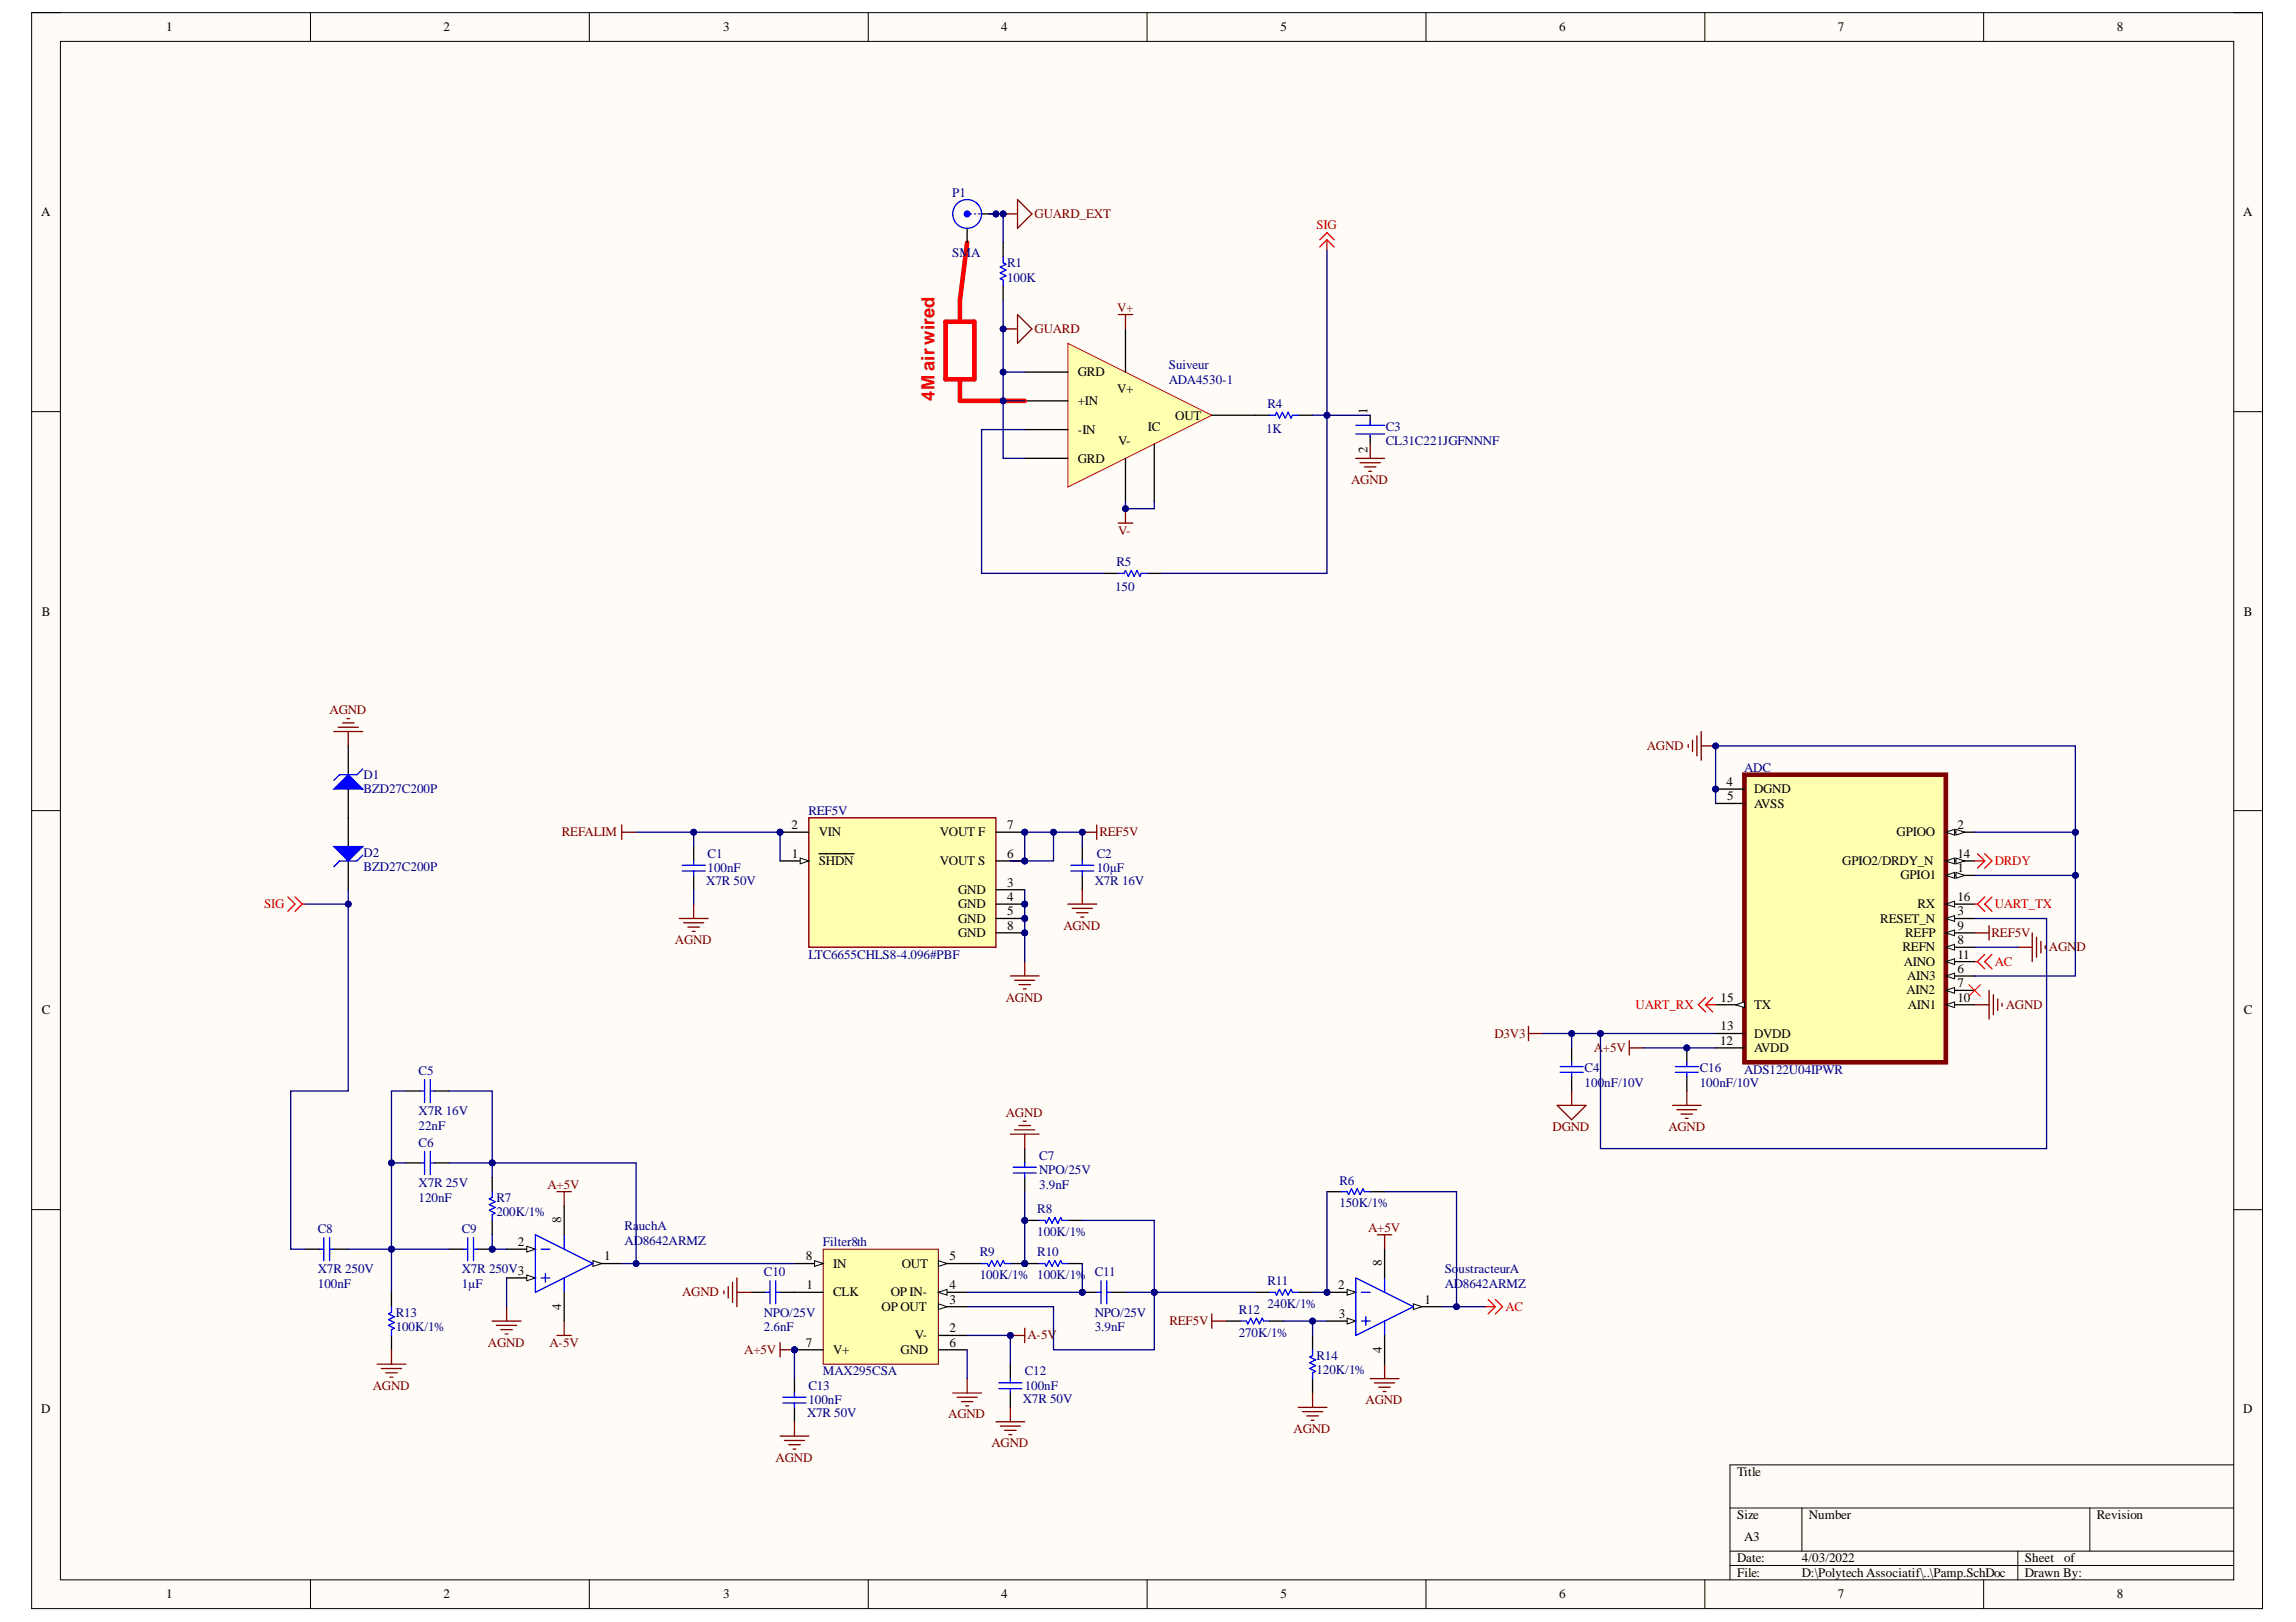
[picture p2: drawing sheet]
<svg xmlns="http://www.w3.org/2000/svg" width="297mm" height="210mm" viewBox="0 0 297 210" stroke-linecap="round" stroke-linejoin="round" font-family="sans-serif">
<defs><g id="words">
<text font-size="2.4" fill="#f00" x="120.9" y="51.8" transform="rotate(-90 120.9 51.8)">4M air wired</text>
<g font-size="1.7">
<text x="21.5" y="4.1">1</text>
<text x="57.4" y="4.1">2</text>
<text x="93.6" y="4.1">3</text>
<text x="129.5" y="4.1">4</text>
<text x="165.7" y="4.1">5</text>
<text x="201.7" y="4.1">6</text>
<text x="237.8" y="4.1">7</text>
<text x="273.9" y="4.1">8</text>
<text x="5.3" y="28">A</text>
<text x="290.2" y="28">A</text>
<text x="139.4" y="48.7">GRD</text>
<text x="139.4" y="52.4">+IN</text>
<text x="144.5" y="50.9">V+</text>
<text x="176.9" y="53.5" transform="rotate(-90 176.9 53.5)">1</text>
<text x="139.4" y="56.1">-IN</text>
<text x="139.4" y="59.9">GRD</text>
<text x="144.7" y="57.6">V-</text>
<text x="148.5" y="55.7">IC</text>
<text x="152" y="54.3">OUT</text>
<text x="176.9" y="58.6" transform="rotate(-90 176.9 58.6)">2</text>
<text x="5.4" y="79.7">B</text>
<text x="290.3" y="79.7">B</text>
<text x="223.4" y="101.7">4</text>
<text x="102.4" y="107.3">2</text>
<text x="130.3" y="107.3">7</text>
<text x="223.5" y="103.6">5</text>
<text x="226.9" y="104.5">AVSS</text>
<text x="226.9" y="102.7">DGND</text>
<text x="253.2" y="107.3">2</text>
<text x="102.5" y="111">1</text>
<text x="105.9" y="108.2">VIN</text>
<text x="105.9" y="112">SHDN</text>
<text x="121.6" y="108.2">VOUT F</text>
<text x="121.6" y="112">VOUT S</text>
<text x="130.3" y="111">6</text>
<text x="238.3" y="112">GPIO2/DRDY_N</text>
<text x="245.4" y="108.2">GPIOO</text>
<text x="245.9" y="113.8">GPIO1</text>
<text x="253.2" y="112.9">1</text>
<text x="253.2" y="111">14</text>
<text x="124" y="115.7">GND</text>
<text x="124" y="117.5">GND</text>
<text x="124" y="119.4">GND</text>
<text x="130.3" y="114.7">3</text>
<text x="130.3" y="116.6">4</text>
<text x="130.3" y="118.5">5</text>
<text x="243.3" y="119.4">RESET_N</text>
<text x="248.1" y="117.5">RX</text>
<text x="253.2" y="118.5">3</text>
<text x="253.2" y="116.6">16</text>
<text x="124" y="121.3">GND</text>
<text x="130.3" y="120.3">8</text>
<text x="246.1" y="123.1">REFN</text>
<text x="246.3" y="125">AINO</text>
<text x="246.5" y="121.3">REFP</text>
<text x="253.2" y="125.9">6</text>
<text x="253.2" y="124">11</text>
<text x="253.2" y="122.2">8</text>
<text x="253.2" y="120.3">9</text>
<text x="5.4" y="131.2">C</text>
<text x="222.6" y="129.6">15</text>
<text x="226.9" y="130.6">TX</text>
<text x="246.6" y="128.7">AIN2</text>
<text x="246.7" y="126.8">AIN3</text>
<text x="246.8" y="130.6">AIN1</text>
<text x="253.2" y="129.6">10</text>
<text x="253.2" y="127.8">7</text>
<text x="290.3" y="131.2">C</text>
<text x="222.5" y="135.2">12</text>
<text x="222.6" y="133.3">13</text>
<text x="226.9" y="136.1">AVDD</text>
<text x="226.9" y="134.3">DVDD</text>
<text x="67" y="161.2">2</text>
<text x="72.6" y="158.3" transform="rotate(-90 72.6 158.3)">8</text>
<text x="78.2" y="163.1">1</text>
<text x="104.2" y="163.1">8</text>
<text x="104.3" y="166.8">1</text>
<text x="107.8" y="167.8">CLK</text>
<text x="107.8" y="164">IN</text>
<text x="115.2" y="167.8">OP IN-</text>
<text x="116.7" y="164">OUT</text>
<text x="122.9" y="166.8">4</text>
<text x="122.9" y="163.1">5</text>
<text x="173.1" y="166.8">2</text>
<text x="178.8" y="163.9" transform="rotate(-90 178.8 163.9)">8</text>
<text x="72.6" y="169.5" transform="rotate(-90 72.6 169.5)">4</text>
<text x="114.1" y="169.6">OP OUT</text>
<text x="118.4" y="173.3">V-</text>
<text x="122.9" y="172.4">2</text>
<text x="122.9" y="168.7">3</text>
<text x="173.2" y="170.5">3</text>
<text x="184.3" y="168.7">1</text>
<text x="104.2" y="174.3">7</text>
<text x="107.8" y="175.2">V+</text>
<text x="116.5" y="175.2">GND</text>
<text x="122.9" y="174.3">6</text>
<text x="178.8" y="175.1" transform="rotate(-90 178.8 175.1)">4</text>
<text x="5.3" y="182.9">D</text>
<text x="290.2" y="182.9">D</text>
<text x="224.7" y="191">Title</text>
<text x="224.7" y="196.6">Size</text>
<text x="234" y="196.6">Number</text>
<text x="271.3" y="196.6">Revision</text>
<text x="224.7" y="202.2">Date:</text>
<text x="225.7" y="199.4">A3</text>
<text x="233.1" y="202.2">4/03/2022</text>
<text x="261.9" y="202.2">Sheet</text>
<text x="267" y="202.2">of</text>
<text x="21.5" y="206.8">1</text>
<text x="57.4" y="206.8">2</text>
<text x="93.6" y="206.8">3</text>
<text x="129.5" y="206.8">4</text>
<text x="165.7" y="206.8">5</text>
<text x="201.7" y="206.8">6</text>
<text x="224.7" y="204">File:</text>
<text x="233.1" y="204">D:\Polytech Associatif\..\Pamp.SchDoc</text>
<text x="237.8" y="206.8">7</text>
<text x="261.9" y="204">Drawn By:</text>
<text x="273.9" y="206.8">8</text>
</g>
<g font-size="1.7" fill="#000080">
<text x="123.2" y="25.5">P1</text>
<text x="123.2" y="33.2">SMA</text>
<text x="130.3" y="34.6">R1</text>
<text x="130.3" y="36.4">100K</text>
<text x="151.2" y="47.8">Suiveur</text>
<text x="151.2" y="49.6">ADA4530-1</text>
<text x="164" y="52.8">R4</text>
<text x="163.8" y="56">1K</text>
<text x="179.3" y="55.7">C3</text>
<text x="179.3" y="57.6">CL31C221JGFNNNF</text>
<text x="144.3" y="76.4">150</text>
<text x="144.4" y="73.2">R5</text>
<text x="47" y="100.8">D1</text>
<text x="225.7" y="99.9">ADC</text>
<text x="47" y="102.7">BZD27C200P</text>
<text x="104.6" y="105.4">REF5V</text>
<text x="47" y="110.9">D2</text>
<text x="47" y="112.7">BZD27C200P</text>
<text x="91.5" y="112.9">100nF</text>
<text x="91.5" y="111">C1</text>
<text x="141.9" y="112.9">10µF</text>
<text x="141.9" y="111">C2</text>
<text x="91.4" y="114.6">X7R 50V</text>
<text x="141.6" y="114.6">X7R 16V</text>
<text x="104.6" y="124">LTC6655CHLS8-4.096#PBF</text>
<text x="54.1" y="139.1">C5</text>
<text x="205" y="140.6">100nF/10V</text>
<text x="205" y="138.8">C4</text>
<text x="219.9" y="140.6">100nF/10V</text>
<text x="219.9" y="138.8">C16</text>
<text x="225.7" y="138.9">ADS122U04IPWR</text>
<text x="54.1" y="148.4">C6</text>
<text x="54.1" y="146.2">22nF</text>
<text x="54.1" y="144.3">X7R 16V</text>
<text x="54.1" y="155.5">120nF</text>
<text x="54.1" y="153.6">X7R 25V</text>
<text x="64.2" y="155.5">R7</text>
<text x="134.4" y="153.8">3.9nF</text>
<text x="134.4" y="150.1">C7</text>
<text x="134.4" y="151.9">NPO/25V</text>
<text x="173.3" y="153.3">R6</text>
<text x="41.1" y="159.6">C8</text>
<text x="59.7" y="159.6">C9</text>
<text x="64.2" y="157.4">200K/1%</text>
<text x="80.8" y="159.2">RauchA</text>
<text x="80.8" y="161.1">AD8642ARMZ</text>
<text x="106.4" y="161.2">Filter8th</text>
<text x="134.2" y="160">100K/1%</text>
<text x="134.2" y="157">R8</text>
<text x="173.3" y="156.3">150K/1%</text>
<text x="41.1" y="166.7">100nF</text>
<text x="41.1" y="164.8">X7R 250V</text>
<text x="59.7" y="166.7">1µF</text>
<text x="59.7" y="164.8">X7R 250V3</text>
<text x="98.8" y="165.1">C10</text>
<text x="126.7" y="165.6">100K/1% 100K/1%</text>
<text x="126.7" y="162.6">R9</text>
<text x="134.2" y="162.6">R10</text>
<text x="141.6" y="165.1">C11</text>
<text x="164" y="166.3">R11</text>
<text x="186.9" y="164.8">SoustracteurA</text>
<text x="186.9" y="166.7">AD8642ARMZ</text>
<text x="51.2" y="172.2">100K/1%</text>
<text x="51.2" y="170.4">R13</text>
<text x="98.8" y="172.2">2.6nF</text>
<text x="98.8" y="170.4">NPO/25V</text>
<text x="141.6" y="172.2">3.9nF</text>
<text x="141.6" y="170.4">NPO/25V</text>
<text x="160.2" y="173">270K/1%</text>
<text x="160.2" y="170">R12</text>
<text x="164" y="169.3">240K/1%</text>
<text x="104.6" y="179.8">C13</text>
<text x="106.4" y="178">MAX295CSA</text>
<text x="132.6" y="179.8">100nF</text>
<text x="132.6" y="178">C12</text>
<text x="170.3" y="177.8">120K/1%</text>
<text x="170.3" y="176">R14</text>
<text x="104.4" y="183.4">X7R 50V</text>
<text x="104.6" y="181.7">100nF</text>
<text x="132.3" y="181.5">X7R 50V</text>
</g>
<g font-size="1.7" fill="#800000">
<text x="133.9" y="28.2">GUARD_EXT</text>
<text x="144.5" y="40.3">V+</text>
<text x="133.9" y="43.1">GUARD</text>
<text x="174.8" y="62.7">AGND</text>
<text x="144.7" y="69.2">V-</text>
<text x="42.6" y="92.4">AGND</text>
<text x="213" y="97.1">AGND</text>
<text x="72.7" y="108.2">REFALIM</text>
<text x="142.2" y="108.2">REF5V</text>
<text x="87.3" y="122.2">AGND</text>
<text x="137.6" y="120.3">AGND</text>
<text x="257.6" y="121.3">REF5V</text>
<text x="265.1" y="123.1">AGN</text>
<text x="268.6" y="123.1">D</text>
<text x="130.1" y="129.6">AGND</text>
<text x="259.5" y="130.6">AGND</text>
<text x="193.3" y="134.3">D3V3</text>
<text x="206.2" y="136.1">A</text>
<text x="207.4" y="136.1">+5V</text>
<text x="130.1" y="144.5">AGND</text>
<text x="200.9" y="146.4">DGND</text>
<text x="215.8" y="146.4">AGND</text>
<text x="70.8" y="153.8">A+5V</text>
<text x="177" y="159.4">A+5V</text>
<text x="88.2" y="167.8">AGND</text>
<text x="132.9" y="173.3">A-5V</text>
<text x="151.3" y="171.5">REF5V</text>
<text x="48.2" y="179.8">AGND</text>
<text x="63.1" y="174.3">AGND</text>
<text x="71.1" y="174.3">A-5V</text>
<text x="96.3" y="175.2">A+5V</text>
<text x="122.7" y="183.6">AGND</text>
<text x="167.4" y="185.4">AGND</text>
<text x="176.7" y="181.7">AGND</text>
<text x="100.3" y="189.1">AGND</text>
<text x="128.3" y="187.3">AGND</text>
</g>
<g font-size="1.7" fill="#f00">
<text x="170.3" y="29.7">SIG</text>
<text x="258.1" y="112">DRDY</text>
<text x="34.2" y="117.5">SIG</text>
<text x="258.1" y="117.5">UART_TX</text>
<text x="258.1" y="125">AC</text>
<text x="211.6" y="130.6">UART_RX</text>
<text x="194.8" y="169.6">AC</text>
</g>
</g></defs>
<path d="M4.1 1.6h288.6v206.6h-288.6z" fill-rule="evenodd" fill="#fffcf8"/>
<path d="M4.1 1.6h288.6v206.6h-288.6z" fill="none" stroke="#000" stroke-width=".13"/>
<path d="M7.8 5.4h281.2v199.1h-281.2z" fill-rule="evenodd" fill="#fffcf8"/>
<g fill="none" stroke="#000" stroke-width=".13">
<path d="M4.1 1.6h3.7M7.8 5.4h281.2v199.1h-281.2zM40.2 1.6v3.8M76.2 1.6v3.8M112.3 1.6v3.8M148.4 1.6v3.8M184.5 1.6v3.8M220.6 1.6v3.8M256.6 1.6v3.8M289 1.6h3.7v3.8M4.1 53.3h3.7M289 53.3h3.7"/>
<path d="M4.1 104.9h3.7M289 104.9h3.7M4.1 156.5h3.7M289 156.5h3.7M223.8 195.2h65.2M233.1 195.2v5.5M270.4 195.2v5.5M289 189.6h-65.2v14.9M40.2 204.5v3.7M76.2 204.5v3.7M112.3 204.5v3.7M148.4 204.5v3.7"/>
<path d="M184.5 204.5v3.7M220.6 204.5v3.7M223.8 200.7h65.2M223.8 202.6h65.2M256.6 204.5v3.7M261.1 200.7v3.8M292.7 204.5v3.7"/>
</g>
<path d="M138.2 44.4l18.6 9.3-18.6 9.3z" fill="#ffffb0"/>
<path d="M138.2 44.4l18.6 9.3-18.6 9.3z" fill="none" stroke="#bf0000" stroke-width=".13"/>
<path d="M132.6 48.1h5.6M132.6 51.9h5.6M132.6 55.6h5.6M132.6 59.3h5.6M145.6 42.6v5.5M145.6 59.3v5.6M149.3 57.5v7.4M156.8 53.7h5.6" fill="none" stroke="#000" stroke-width=".17"/>
<path d="M124.2 49.1v2.8h8.4" fill="none" stroke="#f00" stroke-width=".59"/>
<path d="M144.7 67.7h1.8M145.6 65.8v1.9" fill="none" stroke="#800000" stroke-width=".17"/>
<circle cx="145.6" cy="65.8" r=".37" fill="#000080"/>
<circle cx="145.6" cy="65.8" r=".37" fill="none" stroke="#000080" stroke-width=".13"/>
<path d="M129.8 42.6h1.8M131.6 40.7l1.9 1.9-1.9 1.8zM144.7 40.7h1.8M145.6 40.7v1.9" fill="none" stroke="#800000" stroke-width=".17"/>
<path d="M170.7 31l1-.9 .9 .9M171.7 31l-1 1M171.7 31l.9 1M171.7 31v1.3" fill="none" stroke="#f00" stroke-width=".17"/>
<path d="M125.1 31.4l-.9 7.4M122.3 41.6h3.8v7.5h-3.8z" fill="none" stroke="#f00" stroke-width=".59"/>
<circle cx="129.8" cy="42.6" r=".37" fill="#000080"/>
<circle cx="129.8" cy="42.6" r=".37" fill="none" stroke="#000080" stroke-width=".13"/>
<path d="M124.2 38.8v2.8" fill="none" stroke="#f00" stroke-width=".59"/>
<path d="M162.4 53.7h1.8M167.9 53.7h1.9M142.8 74.2h1.9M148.4 74.2h1.9" fill="none" stroke="#000" stroke-width=".17"/>
<path d="M164.2 53.7h.8l.2-.3 .3 .7 .4-.7 .4 .7 .3-.7 .4 .7 .2-.4h.7M144.7 74.2h.7l.2-.4 .4 .8 .4-.8 .3 .8 .4-.8 .4 .8 .2-.4h.7" fill="none" stroke="#00f" stroke-width=".17"/>
<path d="M129.8 27.7h1.8M131.6 25.8l1.9 1.9-1.9 1.8z" fill="none" stroke="#800000" stroke-width=".17"/>
<circle cx="129.8" cy="27.7" r=".37" fill="#000080"/>
<circle cx="129.8" cy="27.7" r=".37" fill="none" stroke="#000080" stroke-width=".13"/>
<path d="M129.8 31.4v1.9M129.8 37v1.8M45.1 96.5v3.8M45.1 102.1v3.7" fill="none" stroke="#000" stroke-width=".17"/>
<path d="M129.8 33.3v.7l.3 .2-.7 .4 .7 .3-.7 .4 .7 .4-.7 .4 .4 .1v.8" fill="none" stroke="#00f" stroke-width=".17"/>
<path d="M43.2 102.1l1.9-1.8 1.8 1.8z" fill="#00f"/>
<path d="M46.9 99.5l-.7 .8h-2.3l-.7 .7M43.2 102.1l1.9-1.8 1.8 1.8z" fill="none" stroke="#00f" stroke-width=".17"/>
<g fill="none" stroke="#800000" stroke-width=".17">
<path d="M43.2 94.7h3.7M43.8 94.1h2.6M44.3 93.6h1.5M44.9 93h.3M45.1 94.7v1.8M72.1 154.2h1.8M73 154.2v1.9M178.2 159.8h1.9M179.1 159.8v1.9M72.1 172.8h1.8M73 171v1.8M100.9 173.7v1.9"/>
<path d="M100.9 174.7h1.9"/>
</g>
<path d="M37.2 116.1l1 .9-1 .9M38.2 116.1l.9 .9M39.1 117l-.9 .9M39.1 117h.4" fill="none" stroke="#f00" stroke-width=".17"/>
<circle cx="102.8" cy="174.7" r=".37" fill="#000080"/>
<circle cx="102.8" cy="174.7" r=".37" fill="none" stroke="#000080" stroke-width=".13"/>
<path d="M130.7 172.8h1.9M132.6 171.9v1.8" fill="none" stroke="#800000" stroke-width=".17"/>
<circle cx="130.7" cy="172.8" r=".37" fill="#000080"/>
<circle cx="130.7" cy="172.8" r=".37" fill="none" stroke="#000080" stroke-width=".13"/>
<path d="M93.7 167.1v.3M94.2 166.5v1.5M94.8 165.9v2.6M95.3 165.4v3.7M95.3 167.2h1.9M125.1 178.4v1.9M123.3 180.3h3.7M123.8 180.8h2.6M124.4 181.4h1.5M124.9 181.9h.4" fill="none" stroke="#800000" stroke-width=".17"/>
<path d="M97.2 167.2h1.9M100.9 167.2h1.9" fill="none" stroke="#000" stroke-width=".17"/>
<path d="M99.1 167.2h.5M99.6 165.7v3M100.4 165.7v3M100.4 167.2h.5" fill="none" stroke="#00f" stroke-width=".17"/>
<circle cx="132.6" cy="163.5" r=".37" fill="#000080"/>
<circle cx="132.6" cy="163.5" r=".37" fill="none" stroke="#000080" stroke-width=".13"/>
<path d="M130.7 163.5h1.9" fill="none" stroke="#000" stroke-width=".17"/>
<circle cx="132.6" cy="163.5" r=".37" fill="#000080"/>
<circle cx="132.6" cy="163.5" r=".37" fill="none" stroke="#000080" stroke-width=".13"/>
<path d="M125.1 163.5h1.9" fill="none" stroke="#000" stroke-width=".17"/>
<path d="M127 163.5h.7l.2 .4 .4-.8 .4 .8 .3-.8 .4 .8 .4-.8 .2 .4h.7" fill="none" stroke="#00f" stroke-width=".17"/>
<circle cx="132.6" cy="163.5" r=".37" fill="#000080"/>
<circle cx="132.6" cy="163.5" r=".37" fill="none" stroke="#000080" stroke-width=".13"/>
<path d="M132.6 163.5h1.8" fill="none" stroke="#000" stroke-width=".17"/>
<circle cx="132.6" cy="163.5" r=".37" fill="#000080"/>
<circle cx="132.6" cy="163.5" r=".37" fill="none" stroke="#000080" stroke-width=".13"/>
<path d="M132.6 148.6v1.9M132.6 152.4v1.8M138.2 163.5h1.8" fill="none" stroke="#000" stroke-width=".17"/>
<path d="M131.1 151.8h3M131.1 151h3M132.6 150.5v.5M132.6 151.8v.6M134.4 163.5h.8l.2 .4 .3-.8 .4 .8 .4-.8 .4 .8 .3-.8 .2 .4h.8" fill="none" stroke="#00f" stroke-width=".17"/>
<circle cx="140" cy="167.2" r=".37" fill="#000080"/>
<circle cx="140" cy="167.2" r=".37" fill="none" stroke="#000080" stroke-width=".13"/>
<path d="M140 167.2h1.9" fill="none" stroke="#000" stroke-width=".17"/>
<circle cx="140" cy="167.2" r=".37" fill="#000080"/>
<circle cx="140" cy="167.2" r=".37" fill="none" stroke="#000080" stroke-width=".13"/>
<path d="M143.7 167.2h1.9" fill="none" stroke="#000" stroke-width=".17"/>
<path d="M141.9 167.2h.5M142.4 165.7v3M143.2 165.7v3M143.2 167.2h.5" fill="none" stroke="#00f" stroke-width=".17"/>
<circle cx="132.6" cy="157.9" r=".37" fill="#000080"/>
<circle cx="132.6" cy="157.9" r=".37" fill="none" stroke="#000080" stroke-width=".13"/>
<path d="M132.6 157.9h1.8" fill="none" stroke="#000" stroke-width=".17"/>
<circle cx="132.6" cy="157.9" r=".37" fill="#000080"/>
<circle cx="132.6" cy="157.9" r=".37" fill="none" stroke="#000080" stroke-width=".13"/>
<path d="M138.2 157.9h1.8M39.5 161.7h1.8M43.2 161.7h1.9" fill="none" stroke="#000" stroke-width=".17"/>
<path d="M134.4 157.9h.8l.2 .4 .3-.7 .4 .7 .4-.7 .4 .7 .3-.7 .2 .3h.8M41.3 161.7h.6M41.9 160.2v2.9M42.6 160.2v2.9M42.6 161.7h.6" fill="none" stroke="#00f" stroke-width=".17"/>
<path d="M130.7 146.8h3.7M131.3 146.2h2.6M131.8 145.7h1.5M132.4 145.1h.4M132.6 146.8v1.8M63.7 171h3.7M64.2 171.5h2.6M64.8 172.1h1.5M65.4 172.6h.3M65.5 169.1v1.9" fill="none" stroke="#800000" stroke-width=".17"/>
<circle cx="63.7" cy="161.7" r=".37" fill="#000080"/>
<circle cx="63.7" cy="161.7" r=".37" fill="none" stroke="#000080" stroke-width=".13"/>
<path d="M61.8 161.7h1.9" fill="none" stroke="#000" stroke-width=".17"/>
<circle cx="63.7" cy="161.7" r=".37" fill="#000080"/>
<circle cx="63.7" cy="161.7" r=".37" fill="none" stroke="#000080" stroke-width=".13"/>
<path d="M89.7 109.6v1.8M89.7 113.3v1.8M52.5 150.5h1.9M56.2 150.5h1.9M63.7 152.4v1.8M63.7 157.9v1.9M50.6 167.2v1.9M50.6 172.8v1.9M58.1 161.7h1.9" fill="none" stroke="#000" stroke-width=".17"/>
<g fill="none" stroke="#00f" stroke-width=".17">
<path d="M88.3 112h2.9M88.3 112.7h2.9M89.7 111.4v.6M89.7 112.7v.6M54.4 150.5h.5M54.9 149v3M55.7 149v3M55.7 150.5h.5M63.7 154.2v.8l-.4 .1 .7 .4-.7 .4 .7 .4-.7 .3 .7 .4-.3 .2v.7M50.6 169.1v.7l-.3 .2 .7 .4-.7 .4 .7 .3-.7 .4 .7 .4-.4 .2v.7M60 161.7h.5M60.5 160.2v2.9"/>
<path d="M61.3 160.2v2.9M61.3 161.7h.5"/>
</g>
<path d="M140 107.7h1.9M141.9 106.8v1.8M48.8 176.5h3.7M49.3 177.1h2.6M49.9 177.7h1.5M50.5 178.2h.3M50.6 174.7v1.8" fill="none" stroke="#800000" stroke-width=".17"/>
<circle cx="140" cy="107.7" r=".37" fill="#000080"/>
<circle cx="140" cy="107.7" r=".37" fill="none" stroke="#000080" stroke-width=".13"/>
<g fill="none" stroke="#800000" stroke-width=".17">
<path d="M80.4 106.8v1.8M80.4 107.7h1.9M87.9 118.9h3.7M88.4 119.4h2.6M89 120h1.5M89.7 117v1.9M138.2 117h3.7M138.7 117.6h2.6M139.3 118.1h1.5M139.8 118.7h.4M140 115.1v1.9M89.6 120.5h.3"/>
<path d="M156.8 170v1.9M156.8 171h1.8M177.3 178.4h3.7M177.8 179h2.6M178.4 179.5h1.5M179.1 176.5v1.9M167.9 182.1h3.8M168.5 182.7h2.6M169.1 183.2h1.5M169.6 183.8h.4M169.8 180.3v1.8M178.9 180.1h.4"/>
</g>
<path d="M45.1 105.8v3.8M45.1 111.4v3.7M140 109.6v1.8M140 113.3v1.8M171.7 154.2h1.8M177.3 154.2h1.8M158.6 171h1.9M162.4 167.2h1.8M164.2 171h1.9M167.9 167.2h1.9M169.8 172.8v1.9M169.8 178.4v1.9" fill="none" stroke="#000" stroke-width=".17"/>
<path d="M138.5 112h3M138.5 112.7h3M140 111.4v.6M140 112.7v.6M173.5 154.2h.8l.2 .4 .3-.8 .4 .8 .4-.8 .4 .8 .3-.8 .2 .4h.8M160.5 171h.7l.2 .3 .4-.7 .4 .7 .3-.7 .4 .7 .4-.7 .2 .4h.7M164.2 167.2h.8l.2 .4 .3-.7 .4 .7 .4-.7 .3 .7 .4-.7 .2 .3h.7M169.8 174.7v.7l-.4 .2 .8 .4-.8 .4 .8 .3-.8 .4 .8 .4-.4 .2v.7" fill="none" stroke="#00f" stroke-width=".17"/>
<path d="M255.5 124.4h.3M255.8 124.4l1 1M256.8 123.5l-1 .9M257.7 123.5l-.9 .9 .9 1M192.2 169.1h1.3M192.5 168.2l1 .9M193.5 169.1l-1 .9M193.5 168.2l.9 .9-.9 .9" fill="none" stroke="#f00" stroke-width=".17"/>
<path d="M43.2 109.6h3.7l-1.8 1.8z" fill="#00f"/>
<g fill="none" stroke="#00f" stroke-width=".17">
<path d="M175.4 55h3.7M175.4 56.2h3.7M177.3 54.5v.5M177.3 56.3v.2M43.2 109.6h3.7l-1.8 1.8zM46.9 110.7l-.7 .7h-2.3l-.7 .8M54.9 139.7v3M55.7 139.7v3M54.4 141.2h.5M55.7 141.2h.5M129.2 179h3M129.2 179.7h3"/>
<path d="M130.7 178.4v.6M130.7 179.7v.6M101.3 180.8h3M101.3 181.6h3M102.8 180.3v.5M102.8 181.6v.5"/>
</g>
<path d="M177.3 53.7v1.3M177.3 56.3v1.2M52.5 141.2h1.9M56.2 141.2h1.9M102.8 178.4v1.9M130.7 176.5v1.9M102.8 182.1v1.9M130.7 180.3v1.8" fill="none" stroke="#000" stroke-width=".17"/>
<g fill="none" stroke="#800000" stroke-width=".17">
<path d="M175.4 59.3h3.7M176 59.9h2.6M177.3 57.5v1.8M176.5 60.4h1.5M177.1 61h.3M100.9 185.8h3.7M101.5 186.4h2.6M102 187h1.5M102.6 187.5h.4M102.8 184v1.8M128.8 184h3.8M129.4 184.5h2.6"/>
<path d="M130 185.1h1.5M130.5 185.7h.4M130.7 182.1v1.9"/>
</g>
<circle cx="102.8" cy="174.7" r=".37" fill="#000080"/>
<circle cx="102.8" cy="174.7" r=".37" fill="none" stroke="#000080" stroke-width=".13"/>
<path d="M106.5 161.7h14.9v14.8h-14.9z" fill-rule="evenodd" fill="#ffffb0"/>
<path d="M106.5 161.7h14.9v14.8h-14.9z" fill="none" stroke="#800000" stroke-width=".13"/>
<path d="M102.8 167.2h3.7M121.4 172.8h3.7M121.4 169.1h3.7" fill="none" stroke="#000" stroke-width=".17"/>
<path d="M121.4 168.7l1.1 .4-1.1 .4z" fill="#f8fcff"/>
<path d="M121.4 168.7l1.1 .4-1.1 .4z" fill="none" stroke="#000" stroke-width=".13"/>
<path d="M121.4 167.2h3.7" fill="none" stroke="#000" stroke-width=".17"/>
<path d="M121.4 167.2l1.1-.3v.7z" fill="#f8fcff"/>
<path d="M121.4 167.2l1.1-.3v.7z" fill="none" stroke="#000" stroke-width=".13"/>
<path d="M121.4 163.5h3.7" fill="none" stroke="#000" stroke-width=".17"/>
<path d="M121.4 163.1l1.1 .4-1.1 .4z" fill="#f8fcff"/>
<path d="M121.4 163.1l1.1 .4-1.1 .4z" fill="none" stroke="#000" stroke-width=".13"/>
<path d="M102.8 174.7h3.7M121.4 174.7h3.7" fill="none" stroke="#000" stroke-width=".17"/>
<circle cx="102.8" cy="174.7" r=".37" fill="#000080"/>
<circle cx="102.8" cy="174.7" r=".37" fill="none" stroke="#000080" stroke-width=".13"/>
<path d="M102.8 163.5h3.7" fill="none" stroke="#000" stroke-width=".17"/>
<path d="M105.4 163.1l1.1 .4-1.1 .4z" fill="#f8fcff"/>
<path d="M105.4 163.1l1.1 .4-1.1 .4z" fill="none" stroke="#000" stroke-width=".13"/>
<circle cx="171.7" cy="167.2" r=".37" fill="#000080"/>
<circle cx="171.7" cy="167.2" r=".37" fill="none" stroke="#000080" stroke-width=".13"/>
<path d="M182.9 169.1h3.7" fill="none" stroke="#000" stroke-width=".17"/>
<path d="M182.9 168.7l1.1 .4-1.1 .4z" fill="#f8fcff"/>
<path d="M182.9 168.7l1.1 .4-1.1 .4z" fill="none" stroke="#000" stroke-width=".13"/>
<path d="M171.7 167.2h3.7" fill="none" stroke="#000" stroke-width=".17"/>
<path d="M174.3 166.9l1.1 .3-1.1 .4z" fill="#f8fcff"/>
<path d="M174.3 166.9l1.1 .3-1.1 .4z" fill="none" stroke="#000" stroke-width=".13"/>
<circle cx="171.7" cy="167.2" r=".37" fill="#000080"/>
<circle cx="171.7" cy="167.2" r=".37" fill="none" stroke="#000080" stroke-width=".13"/>
<path d="M171.7 171h3.7" fill="none" stroke="#000" stroke-width=".17"/>
<path d="M174.3 170.6l1.1 .4-1.1 .3z" fill="#f8fcff"/>
<path d="M174.3 170.6l1.1 .4-1.1 .3z" fill="none" stroke="#000" stroke-width=".13"/>
<path d="M175.4 165.4l7.5 3.7-7.5 3.7zM176.1 167.2h1.2M176.1 171h1.2M176.7 170.4v1.1M179.1 165.4v1.8M179.1 171v1.8" fill="none" stroke="#00f" stroke-width=".17"/>
<path d="M179.1 161.7v3.7M179.1 172.8v3.7" fill="none" stroke="#000" stroke-width=".17"/>
<circle cx="100.9" cy="107.7" r=".37" fill="#000080"/>
<circle cx="100.9" cy="107.7" r=".37" fill="none" stroke="#000080" stroke-width=".13"/>
<circle cx="132.6" cy="107.7" r=".37" fill="#000080"/>
<circle cx="132.6" cy="107.7" r=".37" fill="none" stroke="#000080" stroke-width=".13"/>
<circle cx="132.6" cy="111.4" r=".37" fill="#000080"/>
<circle cx="132.6" cy="111.4" r=".37" fill="none" stroke="#000080" stroke-width=".13"/>
<circle cx="132.6" cy="117" r=".37" fill="#000080"/>
<circle cx="132.6" cy="117" r=".37" fill="none" stroke="#000080" stroke-width=".13"/>
<circle cx="132.6" cy="118.9" r=".37" fill="#000080"/>
<circle cx="132.6" cy="118.9" r=".37" fill="none" stroke="#000080" stroke-width=".13"/>
<circle cx="132.6" cy="120.7" r=".37" fill="#000080"/>
<circle cx="132.6" cy="120.7" r=".37" fill="none" stroke="#000080" stroke-width=".13"/>
<path d="M104.6 105.8h24.2v16.8h-24.2z" fill-rule="evenodd" fill="#ffffb0"/>
<path d="M104.6 105.8h24.2v16.8h-24.2z" fill="none" stroke="#800000" stroke-width=".17"/>
<path d="M100.9 107.7h3.7" fill="none" stroke="#000" stroke-width=".17"/>
<circle cx="100.9" cy="107.7" r=".37" fill="#000080"/>
<circle cx="100.9" cy="107.7" r=".37" fill="none" stroke="#000080" stroke-width=".13"/>
<path d="M128.8 107.7h3.8" fill="none" stroke="#000" stroke-width=".17"/>
<circle cx="132.6" cy="107.7" r=".37" fill="#000080"/>
<circle cx="132.6" cy="107.7" r=".37" fill="none" stroke="#000080" stroke-width=".13"/>
<path d="M128.8 111.4h3.8" fill="none" stroke="#000" stroke-width=".17"/>
<circle cx="132.6" cy="111.4" r=".37" fill="#000080"/>
<circle cx="132.6" cy="111.4" r=".37" fill="none" stroke="#000080" stroke-width=".13"/>
<path d="M100.9 111.4h3.7" fill="none" stroke="#000" stroke-width=".17"/>
<path d="M103.5 111l1.1 .4-1.1 .4z" fill="#f8fcff"/>
<path d="M103.5 111l1.1 .4-1.1 .4z" fill="none" stroke="#000" stroke-width=".13"/>
<path d="M105.9 110.5h4.6M128.8 115.1h3.8M128.8 117h3.8" fill="none" stroke="#000" stroke-width=".17"/>
<circle cx="132.6" cy="117" r=".37" fill="#000080"/>
<circle cx="132.6" cy="117" r=".37" fill="none" stroke="#000080" stroke-width=".13"/>
<path d="M128.8 118.9h3.8" fill="none" stroke="#000" stroke-width=".17"/>
<circle cx="132.6" cy="118.9" r=".37" fill="#000080"/>
<circle cx="132.6" cy="118.9" r=".37" fill="none" stroke="#000080" stroke-width=".13"/>
<path d="M128.8 120.7h3.8" fill="none" stroke="#000" stroke-width=".17"/>
<circle cx="132.6" cy="120.7" r=".37" fill="#000080"/>
<circle cx="132.6" cy="120.7" r=".37" fill="none" stroke="#000080" stroke-width=".13"/>
<path d="M130.7 126.3h3.7M131.3 126.9h2.6M131.8 127.4h1.5M132.4 128h.4M132.6 124.4v1.9" fill="none" stroke="#800000" stroke-width=".17"/>
<circle cx="222" cy="102.1" r=".37" fill="#000080"/>
<circle cx="222" cy="102.1" r=".37" fill="none" stroke="#000080" stroke-width=".13"/>
<path d="M225.7 100.3h26v37.2h-26z" fill-rule="evenodd" fill="#ffffb0"/>
<path d="M225.7 100.3h26v37.2h-26z" fill="none" stroke="#800000" stroke-width=".59"/>
<path d="M251.7 130h3.8" fill="none" stroke="#000" stroke-width=".17"/>
<path d="M251.7 130l1.2-.3v.7z" fill="#f8fcff"/>
<path d="M251.7 130l1.2-.3v.7z" fill="none" stroke="#000" stroke-width=".13"/>
<path d="M251.7 128.2h3.8" fill="none" stroke="#000" stroke-width=".17"/>
<path d="M251.7 128.2l1.2-.4v.7z" fill="#f8fcff"/>
<path d="M251.7 128.2l1.2-.4v.7z" fill="none" stroke="#000" stroke-width=".13"/>
<path d="M251.7 126.3h3.8" fill="none" stroke="#000" stroke-width=".17"/>
<path d="M251.7 126.3l1.2-.4v.8z" fill="#f8fcff"/>
<path d="M251.7 126.3l1.2-.4v.8z" fill="none" stroke="#000" stroke-width=".13"/>
<path d="M251.7 124.4h3.8" fill="none" stroke="#000" stroke-width=".17"/>
<path d="M251.7 124.4l1.2-.3v.7z" fill="#f8fcff"/>
<path d="M251.7 124.4l1.2-.3v.7z" fill="none" stroke="#000" stroke-width=".13"/>
<path d="M251.7 122.6h3.8" fill="none" stroke="#000" stroke-width=".17"/>
<path d="M251.7 122.6l1.2-.4v.8z" fill="#f8fcff"/>
<path d="M251.7 122.6l1.2-.4v.8z" fill="none" stroke="#000" stroke-width=".13"/>
<path d="M251.7 120.7h3.8" fill="none" stroke="#000" stroke-width=".17"/>
<path d="M251.7 120.7l1.2-.3v.7z" fill="#f8fcff"/>
<path d="M251.7 120.7l1.2-.3v.7z" fill="none" stroke="#000" stroke-width=".13"/>
<path d="M251.7 118.9h3.8" fill="none" stroke="#000" stroke-width=".17"/>
<path d="M251.7 118.9l1.2-.4v.7z" fill="#f8fcff"/>
<path d="M251.7 118.9l1.2-.4v.7z" fill="none" stroke="#000" stroke-width=".13"/>
<path d="M251.7 117h3.8" fill="none" stroke="#000" stroke-width=".17"/>
<path d="M251.7 117l1.2-.4v.8z" fill="#f8fcff"/>
<path d="M251.7 117l1.2-.4v.8z" fill="none" stroke="#000" stroke-width=".13"/>
<path d="M251.7 113.3h3.8" fill="none" stroke="#000" stroke-width=".17"/>
<path d="M251.7 113.3l1.2-.4v.8z" fill="#f8fcff"/>
<path d="M251.7 113.3l1.2-.4v.8z" fill="none" stroke="#000" stroke-width=".13"/>
<path d="M253 112.9l1.2 .4-1.2 .4z" fill="#f8fcff"/>
<path d="M253 112.9l1.2 .4-1.2 .4z" fill="none" stroke="#000" stroke-width=".13"/>
<path d="M251.7 111.4h3.8" fill="none" stroke="#000" stroke-width=".17"/>
<path d="M251.7 111.4l1.2-.4v.8z" fill="#f8fcff"/>
<path d="M251.7 111.4l1.2-.4v.8z" fill="none" stroke="#000" stroke-width=".13"/>
<path d="M253 111l1.2 .4-1.2 .4z" fill="#f8fcff"/>
<path d="M253 111l1.2 .4-1.2 .4z" fill="none" stroke="#000" stroke-width=".13"/>
<path d="M251.7 107.7h3.8" fill="none" stroke="#000" stroke-width=".17"/>
<path d="M251.7 107.7l1.2-.4v.8z" fill="#f8fcff"/>
<path d="M251.7 107.7l1.2-.4v.8z" fill="none" stroke="#000" stroke-width=".13"/>
<path d="M253 107.3l1.2 .4-1.2 .4z" fill="#f8fcff"/>
<path d="M253 107.3l1.2 .4-1.2 .4z" fill="none" stroke="#000" stroke-width=".13"/>
<path d="M222 135.6h3.7M222 133.7h3.7M222 130h3.7" fill="none" stroke="#000" stroke-width=".17"/>
<path d="M224.6 130l1.1-.3v.7z" fill="#f8fcff"/>
<path d="M224.6 130l1.1-.3v.7z" fill="none" stroke="#000" stroke-width=".13"/>
<path d="M222 104h3.7M222 102.1h3.7" fill="none" stroke="#000" stroke-width=".17"/>
<circle cx="222" cy="102.1" r=".37" fill="#000080"/>
<circle cx="222" cy="102.1" r=".37" fill="none" stroke="#000080" stroke-width=".13"/>
<path d="M210.8 134.7v1.8M210.8 135.6h1.8" fill="none" stroke="#800000" stroke-width=".17"/>
<circle cx="218.2" cy="135.6" r=".37" fill="#000080"/>
<circle cx="218.2" cy="135.6" r=".37" fill="none" stroke="#000080" stroke-width=".13"/>
<path d="M218.2 135.6v1.9" fill="none" stroke="#000" stroke-width=".17"/>
<circle cx="218.2" cy="135.6" r=".37" fill="#000080"/>
<circle cx="218.2" cy="135.6" r=".37" fill="none" stroke="#000080" stroke-width=".13"/>
<path d="M203.3 135.6v1.9M203.3 139.3v1.9M218.2 139.3v1.9" fill="none" stroke="#000" stroke-width=".17"/>
<path d="M201.8 138.8h3M201.8 138h3M203.3 137.5v.5M203.3 138.8v.5M216.7 138.8h3M216.7 138h3M218.2 137.5v.5M218.2 138.8v.5" fill="none" stroke="#00f" stroke-width=".17"/>
<g fill="none" stroke="#800000" stroke-width=".17">
<path d="M218.4 96.3v.4M219 95.8v1.5M219.5 95.2v2.6M220.1 94.7v3.7M220.1 96.5h1.9M257.3 119.8v1.9M197.7 132.8v1.9M197.7 133.7h1.9M255.5 130h1.8M255.5 120.7h1.8M257.3 128.2v3.7M257.9 128.7v2.6"/>
<path d="M258.4 129.3v1.5M259 129.8v.4M261.1 122.6h1.8M262.9 120.7v3.7M263.5 121.3v2.6M264 121.8v1.5M264.6 122.4v.4M201.5 143h3.7l-1.9 1.9zM203.3 141.2v1.8M216.4 143h3.7M216.9 143.6h2.6M217.5 144.2h1.5"/>
<path d="M218 144.7h.4M218.2 141.2v1.8"/>
</g>
<path d="M255.5 111.4h1.3M255.5 117h.3M255.8 110.5l1 .9M255.8 117l1 .9M256.8 111.4l-1 .9M256.8 110.5l.9 .9-.9 .9M256.8 116.1l-1 .9M257.7 116.1l-.9 .9 .9 .9M220.6 130l1 1M220.6 129.1l-.9 .9 .9 1M220.6 130h1.4M221.6 129.1l-1 .9" fill="none" stroke="#f00" stroke-width=".17"/>
<path d="M254.7 127.4l1.5 1.5M256.2 127.4l-1.5 1.5" fill="none" stroke="#f00" stroke-width=".13"/>
<circle cx="221.9" cy="96.5" r=".37" fill="#000080"/>
<circle cx="221.9" cy="96.5" r=".37" fill="none" stroke="#000080" stroke-width=".13"/>
<path d="M76.7 163.5h3.7" fill="none" stroke="#000" stroke-width=".17"/>
<path d="M76.7 163.1l1.1 .4-1.1 .4z" fill="#f8fcff"/>
<path d="M76.7 163.1l1.1 .4-1.1 .4z" fill="none" stroke="#000" stroke-width=".13"/>
<path d="M65.5 161.7h3.8" fill="none" stroke="#000" stroke-width=".17"/>
<path d="M68.1 161.3l1.2 .4-1.2 .3z" fill="#f8fcff"/>
<path d="M68.1 161.3l1.2 .4-1.2 .3z" fill="none" stroke="#000" stroke-width=".13"/>
<path d="M65.5 165.4h3.8" fill="none" stroke="#000" stroke-width=".17"/>
<path d="M68.1 165l1.2 .4-1.2 .3z" fill="#f8fcff"/>
<path d="M68.1 165l1.2 .4-1.2 .3z" fill="none" stroke="#000" stroke-width=".13"/>
<path d="M69.3 159.8l7.4 3.7-7.4 3.7zM73 159.8v1.9M70 161.7h1.1M70 165.4h1.1M70.6 164.8v1.1M73 165.4v1.8" fill="none" stroke="#00f" stroke-width=".17"/>
<path d="M73 156.1v3.7M73 167.2v3.8" fill="none" stroke="#000" stroke-width=".17"/>
<circle cx="128.8" cy="27.7" r=".37" fill="#000080"/>
<circle cx="128.8" cy="27.7" r=".37" fill="none" stroke="#000080" stroke-width=".13"/>
<path d="M127 27.7h1.8" fill="none" stroke="#000" stroke-width=".17"/>
<circle cx="128.8" cy="27.7" r=".37" fill="#000080"/>
<circle cx="128.8" cy="27.7" r=".37" fill="none" stroke="#000080" stroke-width=".13"/>
<path d="M125.1 29.5v1.9" fill="none" stroke="#000" stroke-width=".17"/>
<circle cx="125.1" cy="27.7" r=".37" fill="#00f"/>
<g fill="none" stroke="#00f" stroke-width=".17">
<path d="M125.5 27.7h.2M126.1 27.7h.1M126.6 27.7h.2"/>
<circle cx="125.1" cy="27.7" r=".37"/>
<circle cx="125.1" cy="27.7" r="1.86"/>
</g>
<path d="M132.6 55.6h-5.6v18.6h15.8M145.6 64.9v.9h3.7v-.9" fill="none" stroke="#000080" stroke-width=".17"/>
<circle cx="145.6" cy="65.8" r=".37" fill="#000080"/>
<circle cx="145.6" cy="65.8" r=".37" fill="none" stroke="#000080" stroke-width=".13"/>
<path d="M169.8 53.7h1.9" fill="none" stroke="#000080" stroke-width=".17"/>
<circle cx="171.7" cy="53.7" r=".37" fill="#000080"/>
<circle cx="171.7" cy="53.7" r=".37" fill="none" stroke="#000080" stroke-width=".13"/>
<path d="M127.9 27.7h1.9" fill="none" stroke="#000080" stroke-width=".17"/>
<circle cx="128.8" cy="27.7" r=".37" fill="#000080"/>
<circle cx="128.8" cy="27.7" r=".37" fill="none" stroke="#000080" stroke-width=".13"/>
<circle cx="129.8" cy="27.7" r=".37" fill="#000080"/>
<circle cx="129.8" cy="27.7" r=".37" fill="none" stroke="#000080" stroke-width=".13"/>
<path d="M129.8 38.8v9.3" fill="none" stroke="#000080" stroke-width=".17"/>
<circle cx="129.8" cy="42.6" r=".37" fill="#000080"/>
<circle cx="129.8" cy="42.6" r=".37" fill="none" stroke="#000080" stroke-width=".13"/>
<circle cx="129.8" cy="48.2" r=".37" fill="#000080"/>
<circle cx="129.8" cy="48.2" r=".37" fill="none" stroke="#000080" stroke-width=".13"/>
<path d="M129.8 27.7v3.7" fill="none" stroke="#000080" stroke-width=".17"/>
<circle cx="129.8" cy="27.7" r=".37" fill="#000080"/>
<circle cx="129.8" cy="27.7" r=".37" fill="none" stroke="#000080" stroke-width=".13"/>
<path d="M129.8 51.9h2.8" fill="none" stroke="#000080" stroke-width=".17"/>
<circle cx="129.8" cy="51.9" r=".37" fill="#000080"/>
<circle cx="129.8" cy="51.9" r=".37" fill="none" stroke="#000080" stroke-width=".13"/>
<path d="M125.1 174.7v3.7M140 163.5v3.7h-14.9" fill="none" stroke="#000080" stroke-width=".17"/>
<circle cx="140" cy="167.2" r=".37" fill="#000080"/>
<circle cx="140" cy="167.2" r=".37" fill="none" stroke="#000080" stroke-width=".13"/>
<path d="M132.6 154.2v9.3" fill="none" stroke="#000080" stroke-width=".17"/>
<circle cx="132.6" cy="163.5" r=".37" fill="#000080"/>
<circle cx="132.6" cy="163.5" r=".37" fill="none" stroke="#000080" stroke-width=".13"/>
<circle cx="132.6" cy="157.9" r=".37" fill="#000080"/>
<circle cx="132.6" cy="157.9" r=".37" fill="none" stroke="#000080" stroke-width=".13"/>
<path d="M145.6 167.2h3.7v7.5h-13v-5.6h-11.2" fill="none" stroke="#000080" stroke-width=".17"/>
<circle cx="149.3" cy="167.2" r=".37" fill="#000080"/>
<circle cx="149.3" cy="167.2" r=".37" fill="none" stroke="#000080" stroke-width=".13"/>
<path d="M140 157.9h9.3v9.3" fill="none" stroke="#000080" stroke-width=".17"/>
<circle cx="149.3" cy="167.2" r=".37" fill="#000080"/>
<circle cx="149.3" cy="167.2" r=".37" fill="none" stroke="#000080" stroke-width=".13"/>
<path d="M149.3 167.2h13.1" fill="none" stroke="#000080" stroke-width=".17"/>
<circle cx="149.3" cy="167.2" r=".37" fill="#000080"/>
<circle cx="149.3" cy="167.2" r=".37" fill="none" stroke="#000080" stroke-width=".13"/>
<path d="M50.6 161.7v5.5M65.5 165.4v3.7" fill="none" stroke="#000080" stroke-width=".17"/>
<circle cx="50.6" cy="161.7" r=".37" fill="#000080"/>
<circle cx="50.6" cy="161.7" r=".37" fill="none" stroke="#000080" stroke-width=".13"/>
<path d="M63.7 159.8v1.9h1.8" fill="none" stroke="#000080" stroke-width=".17"/>
<circle cx="63.7" cy="161.7" r=".37" fill="#000080"/>
<circle cx="63.7" cy="161.7" r=".37" fill="none" stroke="#000080" stroke-width=".13"/>
<path d="M52.5 150.5h-1.9v11.2h7.5" fill="none" stroke="#000080" stroke-width=".17"/>
<circle cx="50.6" cy="150.5" r=".37" fill="#000080"/>
<circle cx="50.6" cy="150.5" r=".37" fill="none" stroke="#000080" stroke-width=".13"/>
<circle cx="50.6" cy="161.7" r=".37" fill="#000080"/>
<circle cx="50.6" cy="161.7" r=".37" fill="none" stroke="#000080" stroke-width=".13"/>
<path d="M45.1 115.1v26.1h-7.5v20.5h1.9" fill="none" stroke="#000080" stroke-width=".17"/>
<circle cx="45.1" cy="117" r=".37" fill="#000080"/>
<circle cx="45.1" cy="117" r=".37" fill="none" stroke="#000080" stroke-width=".13"/>
<path d="M63.7 150.5v1.9" fill="none" stroke="#000080" stroke-width=".17"/>
<circle cx="63.7" cy="150.5" r=".37" fill="#000080"/>
<circle cx="63.7" cy="150.5" r=".37" fill="none" stroke="#000080" stroke-width=".13"/>
<path d="M45.1 161.7h5.5" fill="none" stroke="#000080" stroke-width=".17"/>
<circle cx="50.6" cy="161.7" r=".37" fill="#000080"/>
<circle cx="50.6" cy="161.7" r=".37" fill="none" stroke="#000080" stroke-width=".13"/>
<path d="M80.4 163.5h1.9" fill="none" stroke="#000080" stroke-width=".17"/>
<circle cx="82.3" cy="163.5" r=".37" fill="#000080"/>
<circle cx="82.3" cy="163.5" r=".37" fill="none" stroke="#000080" stroke-width=".13"/>
<path d="M58.1 150.5h24.2v13h20.5" fill="none" stroke="#000080" stroke-width=".17"/>
<circle cx="82.3" cy="163.5" r=".37" fill="#000080"/>
<circle cx="82.3" cy="163.5" r=".37" fill="none" stroke="#000080" stroke-width=".13"/>
<circle cx="63.7" cy="150.5" r=".37" fill="#000080"/>
<circle cx="63.7" cy="150.5" r=".37" fill="none" stroke="#000080" stroke-width=".13"/>
<path d="M82.3 107.7h7.4" fill="none" stroke="#000080" stroke-width=".17"/>
<circle cx="89.7" cy="107.7" r=".37" fill="#000080"/>
<circle cx="89.7" cy="107.7" r=".37" fill="none" stroke="#000080" stroke-width=".13"/>
<path d="M169.8 171v1.8" fill="none" stroke="#000080" stroke-width=".17"/>
<circle cx="169.8" cy="171" r=".37" fill="#000080"/>
<circle cx="169.8" cy="171" r=".37" fill="none" stroke="#000080" stroke-width=".13"/>
<path d="M171.7 154.2v13h-1.9" fill="none" stroke="#000080" stroke-width=".17"/>
<circle cx="171.7" cy="167.2" r=".37" fill="#000080"/>
<circle cx="171.7" cy="167.2" r=".37" fill="none" stroke="#000080" stroke-width=".13"/>
<path d="M179.1 154.2h9.3v14.9h-1.8" fill="none" stroke="#000080" stroke-width=".17"/>
<circle cx="188.4" cy="169.1" r=".37" fill="#000080"/>
<circle cx="188.4" cy="169.1" r=".37" fill="none" stroke="#000080" stroke-width=".13"/>
<path d="M166.1 171h5.6" fill="none" stroke="#000080" stroke-width=".17"/>
<circle cx="169.8" cy="171" r=".37" fill="#000080"/>
<circle cx="169.8" cy="171" r=".37" fill="none" stroke="#000080" stroke-width=".13"/>
<path d="M89.7 115.1v1.9M188.4 169.1h3.8" fill="none" stroke="#000080" stroke-width=".17"/>
<circle cx="188.4" cy="169.1" r=".37" fill="#000080"/>
<circle cx="188.4" cy="169.1" r=".37" fill="none" stroke="#000080" stroke-width=".13"/>
<path d="M52.5 141.2h-1.9v9.3" fill="none" stroke="#000080" stroke-width=".17"/>
<circle cx="50.6" cy="150.5" r=".37" fill="#000080"/>
<circle cx="50.6" cy="150.5" r=".37" fill="none" stroke="#000080" stroke-width=".13"/>
<path d="M58.1 141.2h5.6v9.3" fill="none" stroke="#000080" stroke-width=".17"/>
<circle cx="63.7" cy="150.5" r=".37" fill="#000080"/>
<circle cx="63.7" cy="150.5" r=".37" fill="none" stroke="#000080" stroke-width=".13"/>
<path d="M102.8 174.7v3.7" fill="none" stroke="#000080" stroke-width=".17"/>
<circle cx="102.8" cy="174.7" r=".37" fill="#000080"/>
<circle cx="102.8" cy="174.7" r=".37" fill="none" stroke="#000080" stroke-width=".13"/>
<path d="M125.1 172.8h5.6v3.7" fill="none" stroke="#000080" stroke-width=".17"/>
<circle cx="130.7" cy="172.8" r=".37" fill="#000080"/>
<circle cx="130.7" cy="172.8" r=".37" fill="none" stroke="#000080" stroke-width=".13"/>
<path d="M39.5 117h5.6" fill="none" stroke="#000080" stroke-width=".17"/>
<circle cx="45.1" cy="117" r=".37" fill="#000080"/>
<circle cx="45.1" cy="117" r=".37" fill="none" stroke="#000080" stroke-width=".13"/>
<path d="M132.6 48.1h-2.8v11.2h2.8" fill="none" stroke="#000080" stroke-width=".17"/>
<circle cx="129.8" cy="48.2" r=".37" fill="#000080"/>
<circle cx="129.8" cy="48.2" r=".37" fill="none" stroke="#000080" stroke-width=".13"/>
<circle cx="129.8" cy="51.9" r=".37" fill="#000080"/>
<circle cx="129.8" cy="51.9" r=".37" fill="none" stroke="#000080" stroke-width=".13"/>
<path d="M171.7 32.3v41.9h-21.4" fill="none" stroke="#000080" stroke-width=".17"/>
<circle cx="171.7" cy="53.7" r=".37" fill="#000080"/>
<circle cx="171.7" cy="53.7" r=".37" fill="none" stroke="#000080" stroke-width=".13"/>
<path d="M171.7 53.7h5.6" fill="none" stroke="#000080" stroke-width=".17"/>
<circle cx="171.7" cy="53.7" r=".37" fill="#000080"/>
<circle cx="171.7" cy="53.7" r=".37" fill="none" stroke="#000080" stroke-width=".13"/>
<path d="M89.7 109.6v-1.9h11.2v3.7" fill="none" stroke="#000080" stroke-width=".17"/>
<circle cx="89.7" cy="107.7" r=".37" fill="#000080"/>
<circle cx="89.7" cy="107.7" r=".37" fill="none" stroke="#000080" stroke-width=".13"/>
<circle cx="100.9" cy="107.7" r=".37" fill="#000080"/>
<circle cx="100.9" cy="107.7" r=".37" fill="none" stroke="#000080" stroke-width=".13"/>
<path d="M130.7 111.4h5.6v-3.7h-3.7v3.7" fill="none" stroke="#000080" stroke-width=".17"/>
<circle cx="132.6" cy="111.4" r=".37" fill="#000080"/>
<circle cx="132.6" cy="111.4" r=".37" fill="none" stroke="#000080" stroke-width=".13"/>
<circle cx="136.3" cy="107.7" r=".37" fill="#000080"/>
<circle cx="136.3" cy="107.7" r=".37" fill="none" stroke="#000080" stroke-width=".13"/>
<circle cx="132.6" cy="107.7" r=".37" fill="#000080"/>
<circle cx="132.6" cy="107.7" r=".37" fill="none" stroke="#000080" stroke-width=".13"/>
<circle cx="132.6" cy="111.4" r=".37" fill="#000080"/>
<circle cx="132.6" cy="111.4" r=".37" fill="none" stroke="#000080" stroke-width=".13"/>
<path d="M136.3 107.7h3.7v1.9" fill="none" stroke="#000080" stroke-width=".17"/>
<circle cx="136.3" cy="107.7" r=".37" fill="#000080"/>
<circle cx="136.3" cy="107.7" r=".37" fill="none" stroke="#000080" stroke-width=".13"/>
<circle cx="140" cy="107.7" r=".37" fill="#000080"/>
<circle cx="140" cy="107.7" r=".37" fill="none" stroke="#000080" stroke-width=".13"/>
<path d="M132.6 115.1v9.3" fill="none" stroke="#000080" stroke-width=".17"/>
<circle cx="132.6" cy="120.7" r=".37" fill="#000080"/>
<circle cx="132.6" cy="120.7" r=".37" fill="none" stroke="#000080" stroke-width=".13"/>
<circle cx="132.6" cy="118.9" r=".37" fill="#000080"/>
<circle cx="132.6" cy="118.9" r=".37" fill="none" stroke="#000080" stroke-width=".13"/>
<circle cx="132.6" cy="117" r=".37" fill="#000080"/>
<circle cx="132.6" cy="117" r=".37" fill="none" stroke="#000080" stroke-width=".13"/>
<path d="M212.6 135.6h9.4" fill="none" stroke="#000080" stroke-width=".17"/>
<circle cx="218.2" cy="135.6" r=".37" fill="#000080"/>
<circle cx="218.2" cy="135.6" r=".37" fill="none" stroke="#000080" stroke-width=".13"/>
<path d="M203.3 133.7v1.9" fill="none" stroke="#000080" stroke-width=".17"/>
<circle cx="203.3" cy="133.7" r=".37" fill="#000080"/>
<circle cx="203.3" cy="133.7" r=".37" fill="none" stroke="#000080" stroke-width=".13"/>
<path d="M199.6 133.7h22.4" fill="none" stroke="#000080" stroke-width=".17"/>
<circle cx="203.3" cy="133.7" r=".37" fill="#000080"/>
<circle cx="203.3" cy="133.7" r=".37" fill="none" stroke="#000080" stroke-width=".13"/>
<circle cx="207.1" cy="133.7" r=".37" fill="#000080"/>
<circle cx="207.1" cy="133.7" r=".37" fill="none" stroke="#000080" stroke-width=".13"/>
<path d="M222 104v-7.5h46.5v11.2h-13" fill="none" stroke="#000080" stroke-width=".17"/>
<circle cx="222" cy="102.1" r=".37" fill="#000080"/>
<circle cx="222" cy="102.1" r=".37" fill="none" stroke="#000080" stroke-width=".13"/>
<circle cx="221.9" cy="96.5" r=".37" fill="#000080"/>
<circle cx="221.9" cy="96.5" r=".37" fill="none" stroke="#000080" stroke-width=".13"/>
<circle cx="268.5" cy="107.7" r=".37" fill="#000080"/>
<circle cx="268.5" cy="107.7" r=".37" fill="none" stroke="#000080" stroke-width=".13"/>
<path d="M268.5 107.7v5.6h-13" fill="none" stroke="#000080" stroke-width=".17"/>
<circle cx="268.5" cy="107.7" r=".37" fill="#000080"/>
<circle cx="268.5" cy="107.7" r=".37" fill="none" stroke="#000080" stroke-width=".13"/>
<circle cx="268.5" cy="113.3" r=".38" fill="#000080"/>
<circle cx="268.5" cy="113.3" r=".38" fill="none" stroke="#000080" stroke-width=".13"/>
<path d="M268.5 113.3v13h-13" fill="none" stroke="#000080" stroke-width=".17"/>
<circle cx="268.5" cy="113.3" r=".38" fill="#000080"/>
<circle cx="268.5" cy="113.3" r=".38" fill="none" stroke="#000080" stroke-width=".13"/>
<path d="M255.5 118.9h9.3v29.7h-57.7v-14.9" fill="none" stroke="#000080" stroke-width=".17"/>
<circle cx="207.1" cy="133.7" r=".37" fill="#000080"/>
<circle cx="207.1" cy="133.7" r=".37" fill="none" stroke="#000080" stroke-width=".13"/>
<path d="M255.5 122.6h5.6" fill="none" stroke="#000080" stroke-width=".17"/>
<use href="#words"/>
</svg>
